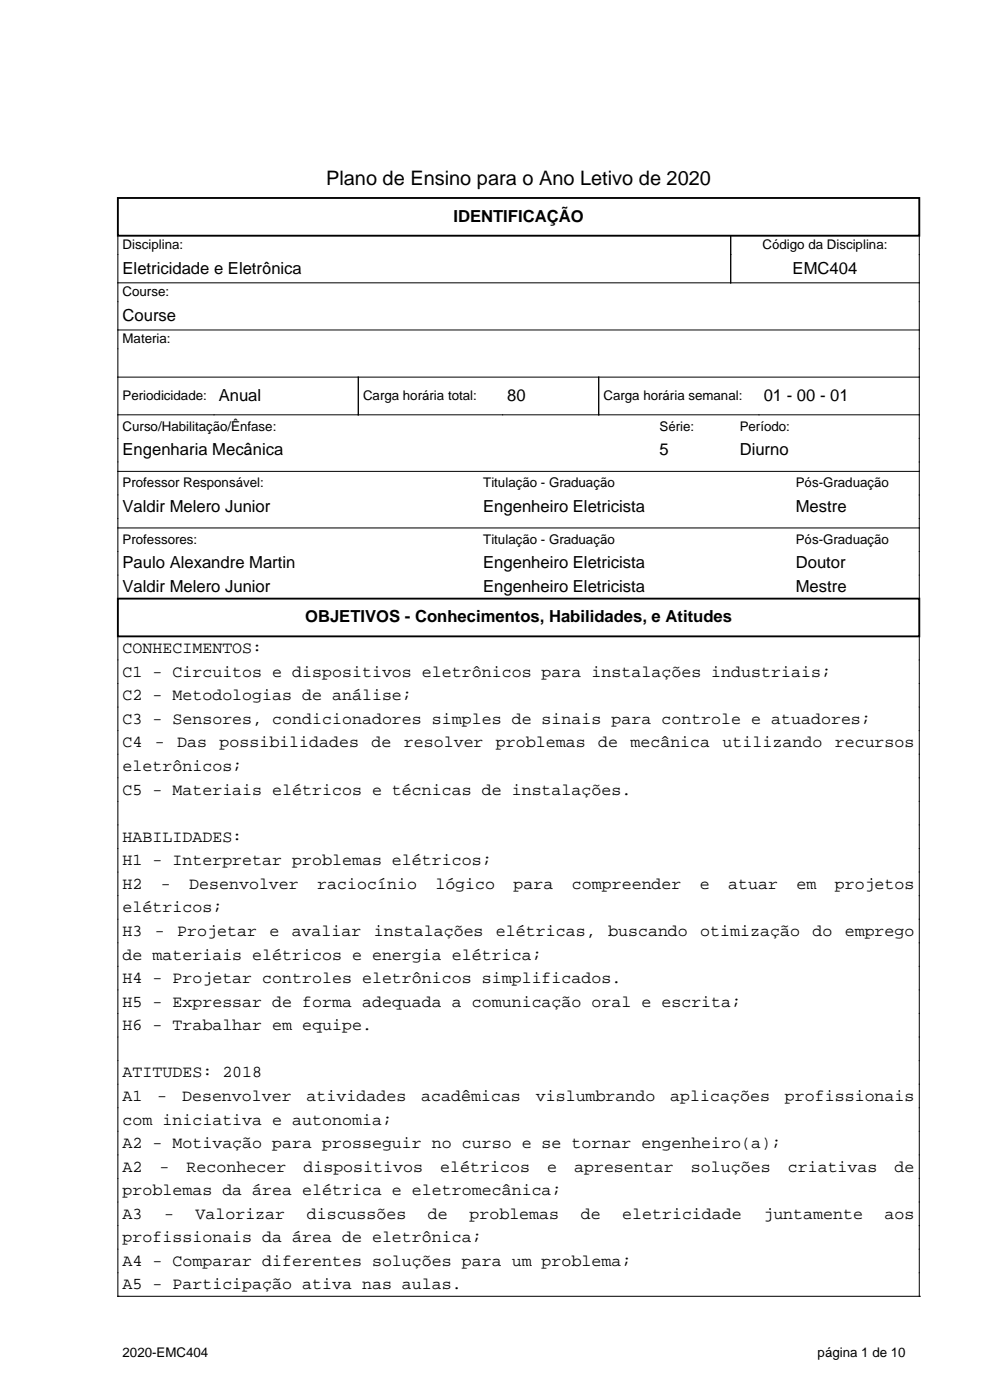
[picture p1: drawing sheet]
<svg xmlns="http://www.w3.org/2000/svg" width="210mm" height="297mm" viewBox="0 0 210 297" stroke-linecap="round" stroke-linejoin="round" font-family="sans-serif">
<defs><g id="words">
<text font-size="4.2" x="69.2" y="39.3">Plano de Ensino para o Ano Letivo de 2020</text>
<g font-size="3.5">
<text x="96.2" y="47.1">IDENTIFICAÇÃO</text>
<text x="26" y="58.1">Eletricidade e Eletrônica</text>
<text x="168.1" y="58.1">EMC404</text>
<text x="26" y="68.1">Course</text>
<text x="46.4" y="85.1">Anual</text>
<text x="107.6" y="85.1">80</text>
<text x="162" y="85.1">01 - 00 - 01</text>
<text x="26" y="96.6">Engenharia Mecânica</text>
<text x="139.9" y="96.6">5</text>
<text x="156.9" y="96.6">Diurno</text>
<text x="26" y="108.6">Valdir Melero Junior</text>
<text x="102.5" y="108.6">Engenheiro Eletricista</text>
<text x="168.8" y="108.6">Mestre</text>
<text x="26" y="120.6">Paulo Alexandre Martin</text>
<text x="26" y="125.6">Valdir Melero Junior</text>
<text x="102.5" y="120.6">Engenheiro Eletricista</text>
<text x="102.5" y="125.6">Engenheiro Eletricista</text>
<text x="168.8" y="120.6">Doutor</text>
<text x="168.8" y="125.6">Mestre</text>
<text x="64.7" y="132.1">OBJETIVOS - Conhecimentos, Habilidades, e Atitudes</text>
<text x="26" y="138.6">CONHECIMENTOS:</text>
<text x="26" y="143.6">C1 - Circuitos e dispositivos eletrônicos para instalações industriais;</text>
<text x="26" y="148.6">C2 - Metodologias de análise;</text>
<text x="26" y="153.6">C3 - Sensores, condicionadores simples de sinais para controle e atuadores;</text>
<text x="26" y="158.6">C4</text>
<text x="32.9" y="158.6">-</text>
<text x="37.6" y="158.6">Das</text>
<text x="46.6" y="158.6">possibilidades</text>
<text x="78.8" y="158.6">de</text>
<text x="85.7" y="158.6">resolver</text>
<text x="105.2" y="158.6">problemas</text>
<text x="126.9" y="158.6">de</text>
<text x="133.7" y="158.6">mecânica</text>
<text x="153.3" y="158.6">utilizando</text>
<text x="177.1" y="158.6">recursos</text>
<text x="26" y="163.6">eletrônicos;</text>
<text x="26" y="168.6">C5 - Materiais elétricos e técnicas de instalações.</text>
<text x="26" y="178.6">HABILIDADES:</text>
<text x="26" y="183.6">H1 - Interpretar problemas elétricos;</text>
<text x="26" y="188.6">H2</text>
<text x="34.1" y="188.6">-</text>
<text x="40.1" y="188.6">Desenvolver</text>
<text x="67.3" y="188.6">raciocínio</text>
<text x="92.4" y="188.6">lógico</text>
<text x="108.9" y="188.6">para</text>
<text x="121.3" y="188.6">compreender</text>
<text x="148.5" y="188.6">e</text>
<text x="154.5" y="188.6">atuar</text>
<text x="168.9" y="188.6">em</text>
<text x="177.1" y="188.6">projetos</text>
<text x="26" y="193.6">elétricos;</text>
<text x="26" y="198.6">H3</text>
<text x="26" y="203.6">de materiais elétricos e energia elétrica;</text>
<text x="32.9" y="198.6">-</text>
<text x="37.6" y="198.6">Projetar</text>
<text x="57.1" y="198.6">e</text>
<text x="61.9" y="198.6">avaliar</text>
<text x="79.3" y="198.6">instalações</text>
<text x="105.2" y="198.6">elétricas,</text>
<text x="129" y="198.6">buscando</text>
<text x="148.5" y="198.6">otimização</text>
<text x="172.3" y="198.6">do</text>
<text x="179.2" y="198.6">emprego</text>
<text x="26" y="208.6">H4 - Projetar controles eletrônicos simplificados.</text>
<text x="26" y="213.6">H5 - Expressar de forma adequada a comunicação oral e escrita;</text>
<text x="26" y="218.6">H6 - Trabalhar em equipe.</text>
<text x="26" y="228.6">ATITUDES: 2018</text>
<text x="26" y="233.6">A1</text>
<text x="33.4" y="233.6">-</text>
<text x="38.6" y="233.6">Desenvolver</text>
<text x="65" y="233.6">atividades</text>
<text x="89.3" y="233.6">acadêmicas</text>
<text x="113.6" y="233.6">vislumbrando</text>
<text x="142.2" y="233.6">aplicações</text>
<text x="166.5" y="233.6">profissionais</text>
<text x="26" y="238.6">com iniciativa e autonomia;</text>
<text x="26" y="243.6">A2 - Motivação para prosseguir no curso e se tornar engenheiro(a);</text>
<text x="26" y="248.6">A2</text>
<text x="33.8" y="248.6">-</text>
<text x="39.6" y="248.6">Reconhecer</text>
<text x="64.4" y="248.6">dispositivos</text>
<text x="93.4" y="248.6">elétricos</text>
<text x="116" y="248.6">e</text>
<text x="121.8" y="248.6">apresentar</text>
<text x="146.6" y="248.6">soluções</text>
<text x="167.1" y="248.6">criativas</text>
<text x="189.8" y="248.6">de</text>
<text x="26" y="253.6">problemas da área elétrica e eletromecânica;</text>
<text x="26" y="258.6">A3</text>
<text x="26" y="263.6">profissionais da área de eletrônica;</text>
<text x="34.8" y="258.6">-</text>
<text x="41.5" y="258.6">Valorizar</text>
<text x="65.1" y="258.6">discussões</text>
<text x="90.8" y="258.6">de</text>
<text x="99.6" y="258.6">problemas</text>
<text x="123.2" y="258.6">de</text>
<text x="132" y="258.6">eletricidade</text>
<text x="161.9" y="258.6">juntamente</text>
<text x="187.6" y="258.6">aos</text>
<text x="26" y="268.6">A4 - Comparar diferentes soluções para um problema;</text>
<text x="26" y="273.6">A5 - Participação ativa nas aulas.</text>
</g>
<g font-size="2.8">
<text x="26" y="52.8">Disciplina:</text>
<text x="161.7" y="52.8">Código da Disciplina:</text>
<text x="26" y="62.8">Course:</text>
<text x="26" y="72.8">Materia:</text>
<text x="26" y="84.8">Periodicidade:</text>
<text x="77" y="84.8">Carga horária total:</text>
<text x="128" y="84.8">Carga horária semanal:</text>
<text x="26" y="91.3">Curso/Habilitação/Ênfase:</text>
<text x="139.9" y="91.3">Série:</text>
<text x="156.9" y="91.3">Período:</text>
<text x="26" y="103.3">Professor Responsável:</text>
<text x="102.5" y="103.3">Titulação - Graduação</text>
<text x="168.8" y="103.3">Pós-Graduação</text>
<text x="26" y="115.3">Professores:</text>
<text x="102.5" y="115.3">Titulação - Graduação</text>
<text x="168.8" y="115.3">Pós-Graduação</text>
<text x="26" y="287.8">2020-EMC404</text>
<text x="173.4" y="287.8">página 1 de 10</text>
</g>
</g></defs>
<path d="M25 42h170v8h-170zM25 127h170v8h-170z" fill="none" stroke="#000" stroke-width=".4"/>
<g fill="none" stroke="#000" stroke-width=".21">
<path d="M25 50v77M155 50v10M195 50v77M25 60h170M25 70h170M25 80h170M76 80v8M127 80v8M25 88h170M25 100h170M25 112h170M25 135v140"/>
<path d="M195 135v140M25 275h.1M25 275h170M195 275h.1"/>
</g>
<use href="#words"/>
</svg>
